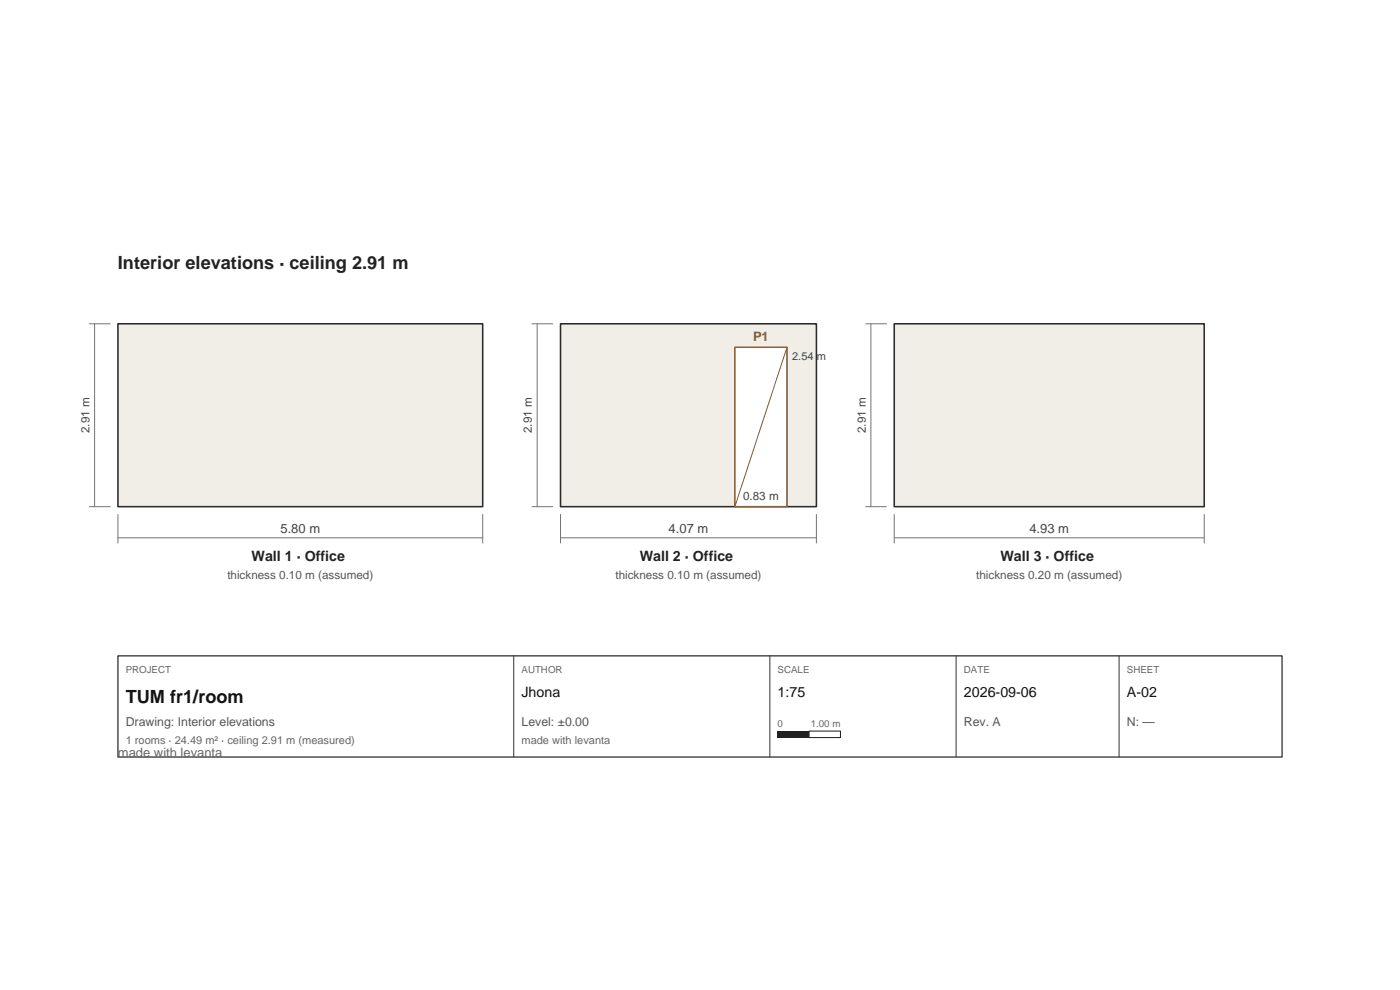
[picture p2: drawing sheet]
<svg xmlns="http://www.w3.org/2000/svg" width="297mm" height="210mm" viewBox="0 0 297 210" stroke-linecap="round" stroke-linejoin="round" font-family="sans-serif">
<defs><g id="words">
<text font-size="3.9" fill="#222" x="25" y="57.1">Interior elevations · ceiling 2.91 m</text>
<text font-size="3.9" fill="#111" x="26.7" y="149">TUM fr1/room</text>
<g font-size="3" fill="#222">
<text x="53.4" y="119">Wall 1 · Office</text>
<text x="135.7" y="119">Wall 2 · Office</text>
<text x="212.2" y="119">Wall 3 · Office</text>
</g>
<g font-size="3" fill="#111">
<text x="110.6" y="147.9">Jhona</text>
<text x="165" y="147.9">1:75</text>
<text x="204.5" y="147.9">2026-09-06</text>
<text x="239.1" y="147.9">A-02</text>
</g>
<text font-size="2.8" fill="#8a5a2b" x="159.7" y="72.3">P1</text>
<g font-size="2.8" fill="#444">
<text x="59.5" y="113">5.80 m</text>
<text x="141.8" y="113">4.07 m</text>
<text x="218.4" y="113">4.93 m</text>
</g>
<text font-size="2.8" fill="#666" x="25" y="160.6">made with levanta</text>
<g font-size="2.6" fill="#555">
<text x="26.7" y="154">Drawing: Interior elevations</text>
<text x="110.6" y="154">Level: ±0.00</text>
<text x="204.5" y="154">Rev. A</text>
<text x="239.1" y="154">N: —</text>
</g>
<g font-size="2.5" fill="#444">
<text x="19" y="91.9" transform="rotate(-90 19 91.9)">2.91 m</text>
<text x="112.9" y="91.9" transform="rotate(-90 112.9 91.9)">2.91 m</text>
<text x="183.7" y="91.9" transform="rotate(-90 183.7 91.9)">2.91 m</text>
<text x="157.6" y="106.1">0.83 m</text>
</g>
<g font-size="2.5" fill="#555">
<text x="48.2" y="122.9">thickness 0.10 m (assumed)</text>
<text x="130.6" y="122.9">thickness 0.10 m (assumed)</text>
<text x="207.1" y="122.9">thickness 0.20 m (assumed)</text>
</g>
<text font-size="2.3" fill="#444" x="168.1" y="76.4">2.54 m</text>
<g font-size="2.3" fill="#666">
<text x="26.7" y="157.8">1 rooms · 24.49 m² · ceiling 2.91 m (measured)</text>
<text x="110.6" y="157.8">made with levanta</text>
</g>
<g font-size="2.1" fill="#666">
<text x="26.7" y="142.7">PROJECT</text>
<text x="110.6" y="142.7">AUTHOR</text>
<text x="165" y="142.7">SCALE</text>
<text x="204.5" y="142.7">DATE</text>
<text x="239.1" y="142.7">SHEET</text>
<text x="165" y="154.3">0</text>
<text x="172" y="154.3">1.00 m</text>
</g>
</g></defs>
<path d="M25 68.7h77.4v38.8h-77.4z" fill="#f1eee8" stroke="#2b2b2b" stroke-width=".33"/>
<path d="M19 68.7h4.4M20.1 68.7v38.8M19 107.5h4.4M25 109.1v6.1M25 114.1h77.4M102.4 109.1v6.1" fill="none" stroke="#777" stroke-width=".22"/>
<path d="M118.9 68.7h54.3v38.8h-54.3z" fill="#f1eee8" stroke="#2b2b2b" stroke-width=".33"/>
<path d="M155.9 73.7h11.1v33.8h-11.1z" fill="#fff" stroke="#8a5a2b" stroke-width=".33"/>
<path d="M167 73.7l-11.1 33.8" fill="none" stroke="#8a5a2b" stroke-width=".21"/>
<path d="M112.9 68.7h4.4M114 68.7v38.8M112.9 107.5h4.4M118.9 109.1v6.1M118.9 114.1h54.3M173.2 109.1v6.1" fill="none" stroke="#777" stroke-width=".22"/>
<path d="M189.7 68.7h65.8v38.8h-65.8z" fill="#f1eee8" stroke="#2b2b2b" stroke-width=".33"/>
<path d="M183.7 68.7h4.4M184.8 68.7v38.8M183.7 107.5h4.4M189.7 109.1v6.1M189.7 114.1h65.8M255.5 109.1v6.1" fill="none" stroke="#777" stroke-width=".22"/>
<path d="M25 139.1h247v21.5h-247z" fill="#fff" stroke="#333" stroke-width=".28"/>
<path d="M109 139.1v21.5M163.3 139.1v21.5M202.8 139.1v21.5M237.4 139.1v21.5" fill="none" stroke="#333" stroke-width=".21"/>
<path d="M165 155.1h6.6v1.4h-6.6z" fill="#222"/>
<path d="M171.6 155.1h6.7v1.4h-6.7z" fill="none" stroke="#222" stroke-width=".22"/>
<use href="#words"/>
</svg>
